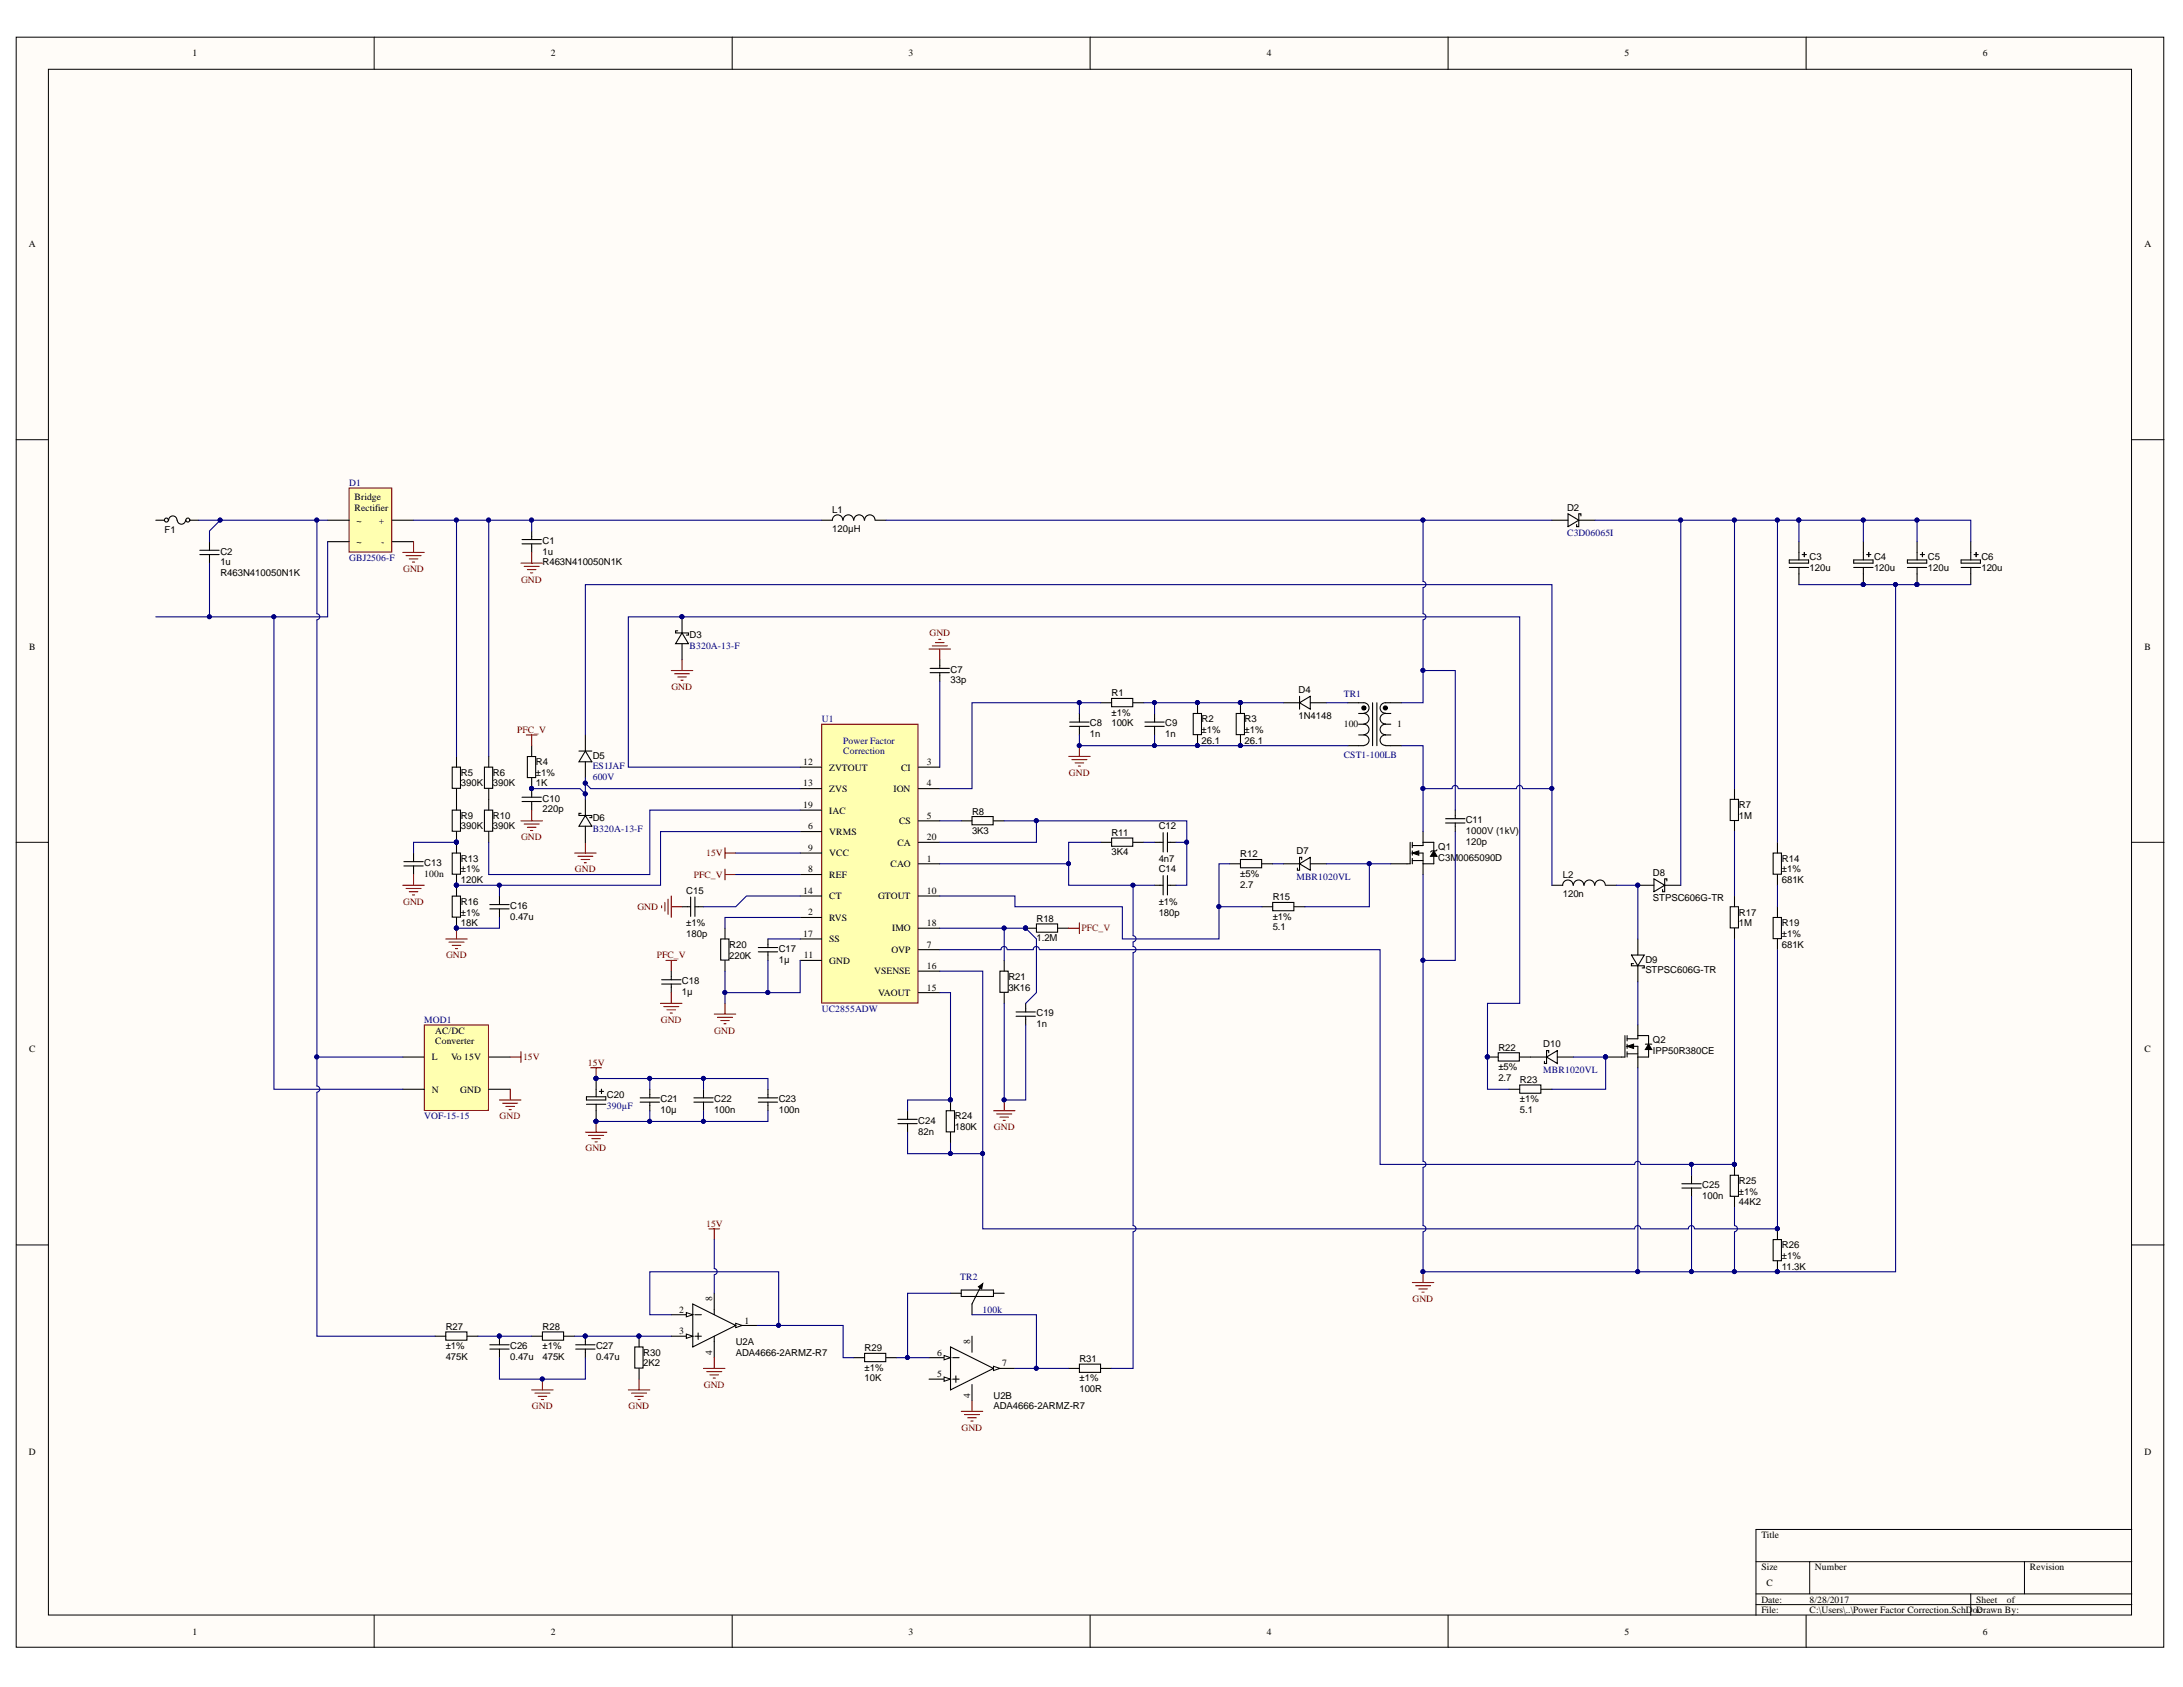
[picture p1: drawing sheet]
<svg xmlns="http://www.w3.org/2000/svg" width="279mm" height="216mm" viewBox="0 0 279 216" stroke-linecap="round" stroke-linejoin="round" font-family="sans-serif">
<defs><g id="words">
<g font-size="1.2">
<text x="24.7" y="7.2">1</text>
<text x="70.5" y="7.2">2</text>
<text x="116.3" y="7.2">3</text>
<text x="162.1" y="7.2">4</text>
<text x="207.9" y="7.2">5</text>
<text x="253.8" y="7.2">6</text>
<text x="3.7" y="31.6">A</text>
<text x="274.5" y="31.6">A</text>
<text x="45.4" y="64">Bridge</text>
<text x="45.4" y="65.4">Rectifier</text>
<text x="106.5" y="65.6">L1</text>
<text x="200.6" y="65.4">D2</text>
<text x="21.1" y="68.2">F1</text>
<text x="28.2" y="71">C2</text>
<text x="45.6" y="67">~</text>
<text x="45.6" y="69.7">~</text>
<text x="48.5" y="67">+</text>
<text x="48.8" y="69.7">-</text>
<text x="69.4" y="71">1u</text>
<text x="69.4" y="69.6">C1</text>
<text x="106.5" y="68.1">120µH</text>
<text x="231.6" y="71.7">C3</text>
<text x="239.9" y="71.7">C4</text>
<text x="246.7" y="71.7">C5</text>
<text x="253.6" y="71.7">C6</text>
<text x="28.2" y="72.4">1u</text>
<text x="28.2" y="73.7">R463N410050N1K</text>
<text x="69.4" y="72.4">R463N410050N1K</text>
<text x="231.6" y="73">120u</text>
<text x="239.9" y="73">120u</text>
<text x="246.7" y="73">120u</text>
<text x="253.6" y="73">120u</text>
<text x="3.7" y="83.1">B</text>
<text x="88.3" y="81.7">D3</text>
<text x="274.5" y="83.1">B</text>
<text x="121.7" y="87.5">33p</text>
<text x="121.7" y="86.1">C7</text>
<text x="142.3" y="89.1">R1</text>
<text x="166.2" y="88.7">D4</text>
<text x="139.5" y="94.4">1n</text>
<text x="139.5" y="93">C8</text>
<text x="142.3" y="91.6">±1%</text>
<text x="142.3" y="93">100K</text>
<text x="149.1" y="94.4">1n</text>
<text x="149.1" y="93">C9</text>
<text x="153.8" y="93.8">±1%</text>
<text x="153.8" y="95.2">26.1</text>
<text x="153.8" y="92.4">R2</text>
<text x="159.3" y="93.8">±1%</text>
<text x="159.3" y="95.2">26.1</text>
<text x="159.3" y="92.4">R3</text>
<text x="166.2" y="92">1N4148</text>
<text x="172" y="93.1">100</text>
<text x="178.8" y="93.1">1</text>
<text x="59" y="100.6">390K</text>
<text x="59" y="99.3">R5</text>
<text x="63.1" y="100.6">390K</text>
<text x="63.1" y="99.3">R6</text>
<text x="68.6" y="99.3">±1%</text>
<text x="68.6" y="100.6">1K</text>
<text x="68.6" y="97.9">R4</text>
<text x="75.9" y="97.1">D5</text>
<text x="102.8" y="97.9">12</text>
<text x="102.8" y="100.6">13</text>
<text x="106.1" y="98.6">ZVTOUT</text>
<text x="106.1" y="101.4">ZVS</text>
<text x="114.3" y="101.4">ION</text>
<text x="115.3" y="98.6">CI</text>
<text x="118.6" y="97.9">3</text>
<text x="118.6" y="100.6">4</text>
<text x="59" y="106.1">390K</text>
<text x="59" y="104.8">R9</text>
<text x="63.1" y="106.1">390K</text>
<text x="63.1" y="104.8">R10</text>
<text x="69.4" y="103.9">220p</text>
<text x="69.4" y="102.6">C10</text>
<text x="75.9" y="105">D6</text>
<text x="102.8" y="103.4">19</text>
<text x="103.4" y="106.1">6</text>
<text x="106.1" y="104.1">IAC</text>
<text x="106.1" y="106.9">VRMS</text>
<text x="115.1" y="105.5">CS</text>
<text x="118.6" y="104.8">5</text>
<text x="118.6" y="107.5">20</text>
<text x="124.4" y="106.7">3K3</text>
<text x="124.4" y="104.2">R8</text>
<text x="142.3" y="107">R11</text>
<text x="148.3" y="106.1">C12</text>
<text x="187.6" y="106.7">1000V (1kV)</text>
<text x="187.6" y="105.3">C11</text>
<text x="222.6" y="104.8">1M</text>
<text x="222.6" y="103.4">R7</text>
<text x="54.3" y="112.2">100n</text>
<text x="54.3" y="110.8">C13</text>
<text x="59" y="111.6">±1%</text>
<text x="59" y="113">120K</text>
<text x="59" y="110.3">R13</text>
<text x="103.4" y="108.9">9</text>
<text x="103.4" y="111.6">8</text>
<text x="106.1" y="109.6">VCC</text>
<text x="106.1" y="112.4">REF</text>
<text x="114" y="111">CAO</text>
<text x="114.9" y="108.2">CA</text>
<text x="118.6" y="110.3">1</text>
<text x="142.3" y="109.4">3K4</text>
<text x="148.3" y="110.3">4n7</text>
<text x="148.3" y="111.6">C14</text>
<text x="158.7" y="112.2">±5%</text>
<text x="158.7" y="113.6">2.7</text>
<text x="158.7" y="109.7">R12</text>
<text x="165.9" y="109.3">D7</text>
<text x="184.1" y="108.8">Q1</text>
<text x="184.1" y="110.2">C3M0065090D</text>
<text x="187.6" y="108.1">120p</text>
<text x="200" y="112.4">L2</text>
<text x="211.6" y="112.1">D8</text>
<text x="228.1" y="111.6">±1%</text>
<text x="228.1" y="113">681K</text>
<text x="228.1" y="110.3">R14</text>
<text x="59" y="117.2">±1%</text>
<text x="59" y="118.5">18K</text>
<text x="59" y="115.8">R16</text>
<text x="65.3" y="117.7">0.47u</text>
<text x="65.3" y="116.3">C16</text>
<text x="87.8" y="118.5">±1%</text>
<text x="87.8" y="119.9">180p</text>
<text x="87.8" y="114.4">C15</text>
<text x="102.8" y="114.4">14</text>
<text x="102.8" y="119.9">17</text>
<text x="103.4" y="117.1">2</text>
<text x="106.1" y="115.1">CT</text>
<text x="106.1" y="117.9">RVS</text>
<text x="112.4" y="115.1">GTOUT</text>
<text x="114.2" y="119.2">IMO</text>
<text x="118.6" y="114.4">10</text>
<text x="118.6" y="118.5">18</text>
<text x="132.7" y="118">R18</text>
<text x="148.3" y="115.8">±1%</text>
<text x="148.3" y="117.2">180p</text>
<text x="162.9" y="117.7">±1%</text>
<text x="162.9" y="119.1">5.1</text>
<text x="162.9" y="115.2">R15</text>
<text x="200" y="114.8">120n</text>
<text x="211.6" y="115.4">STPSC606G-TR</text>
<text x="222.6" y="118.5">1M</text>
<text x="222.6" y="117.2">R17</text>
<text x="228.1" y="119.9">±1%</text>
<text x="228.1" y="118.5">R19</text>
<text x="87.3" y="126">C18</text>
<text x="93.3" y="122.7">220K</text>
<text x="93.3" y="121.3">R20</text>
<text x="99.7" y="123.2">1µ</text>
<text x="99.7" y="121.8">C17</text>
<text x="102.9" y="122.6">11</text>
<text x="106.1" y="120.6">SS</text>
<text x="106.1" y="123.3">GND</text>
<text x="111.9" y="124.7">VSENSE</text>
<text x="114.1" y="122">OVP</text>
<text x="118.6" y="121.3">7</text>
<text x="118.6" y="124">16</text>
<text x="129.1" y="125.4">R21</text>
<text x="132.7" y="120.5">1.2M</text>
<text x="210.6" y="124.6">STPSC606G-TR</text>
<text x="210.6" y="123.2">D9</text>
<text x="228.1" y="121.3">681K</text>
<text x="87.3" y="127.3">1µ</text>
<text x="112.4" y="127.4">VAOUT</text>
<text x="118.6" y="126.8">15</text>
<text x="129.1" y="126.8">3K16</text>
<text x="132.7" y="131.5">1n</text>
<text x="132.7" y="130.1">C19</text>
<text x="3.7" y="134.7">C</text>
<text x="55.3" y="135.7">L</text>
<text x="55.7" y="132.3">AC/DC</text>
<text x="55.7" y="133.6">Converter</text>
<text x="57.8" y="135.7">Vo 15V</text>
<text x="191.8" y="137">±5%</text>
<text x="191.8" y="134.5">R22</text>
<text x="197.5" y="134">D10</text>
<text x="211.6" y="133.5">Q2</text>
<text x="211.6" y="134.9">IPP50R380CE</text>
<text x="274.5" y="134.7">C</text>
<text x="55.3" y="139.8">N</text>
<text x="58.9" y="139.8">GND</text>
<text x="77.7" y="140.5">C20</text>
<text x="84.5" y="142.5">10µ</text>
<text x="84.5" y="141.1">C21</text>
<text x="91.4" y="142.5">100n</text>
<text x="91.4" y="141.1">C22</text>
<text x="99.7" y="142.5">100n</text>
<text x="99.7" y="141.1">C23</text>
<text x="117.5" y="143.8">C24</text>
<text x="122.2" y="143.3">R24</text>
<text x="191.8" y="138.3">2.7</text>
<text x="194.5" y="141.1">±1%</text>
<text x="194.5" y="142.5">5.1</text>
<text x="194.5" y="138.6">R23</text>
<text x="117.5" y="145.2">82n</text>
<text x="122.2" y="144.7">180K</text>
<text x="217.9" y="153.4">100n</text>
<text x="217.9" y="152.1">C25</text>
<text x="222.6" y="152.9">±1%</text>
<text x="222.6" y="154.3">44K2</text>
<text x="222.6" y="151.5">R25</text>
<text x="228.1" y="161.1">±1%</text>
<text x="228.1" y="159.7">R26</text>
<text x="86.9" y="168">2</text>
<text x="91.1" y="166.5" transform="rotate(-90 91.1 166.5)">8</text>
<text x="228.1" y="162.5">11.3K</text>
<text x="57" y="172.7">±1%</text>
<text x="57" y="170.2">R27</text>
<text x="65.3" y="172.7">C26</text>
<text x="69.4" y="172.7">±1%</text>
<text x="69.4" y="170.2">R28</text>
<text x="76.3" y="172.7">C27</text>
<text x="82.3" y="173.5">R30</text>
<text x="86.9" y="170.7">3</text>
<text x="91.1" y="173.4" transform="rotate(-90 91.1 173.4)">4</text>
<text x="94.2" y="172.1">U2A</text>
<text x="94.2" y="173.5">ADA4666-2ARMZ-R7</text>
<text x="95.3" y="169.4">1</text>
<text x="110.7" y="172.9">R29</text>
<text x="119.9" y="173.5">6</text>
<text x="124.2" y="172" transform="rotate(-90 124.2 172)">8</text>
<text x="57" y="174">475K</text>
<text x="65.3" y="174">0.47u</text>
<text x="69.4" y="174">475K</text>
<text x="76.3" y="174">0.47u</text>
<text x="82.3" y="174.9">2K2</text>
<text x="110.7" y="175.4">±1%</text>
<text x="110.7" y="176.8">10K</text>
<text x="119.9" y="176.2">5</text>
<text x="124.2" y="178.9" transform="rotate(-90 124.2 178.9)">4</text>
<text x="127.2" y="179">U2B</text>
<text x="128.3" y="174.9">7</text>
<text x="138.2" y="176.8">±1%</text>
<text x="138.2" y="178.2">100R</text>
<text x="138.2" y="174.3">R31</text>
<text x="127.2" y="180.4">ADA4666-2ARMZ-R7</text>
<text x="3.7" y="186.2">D</text>
<text x="274.5" y="186.2">D</text>
<text x="225.4" y="196.9">Title</text>
<text x="225.4" y="201">Size</text>
<text x="226.1" y="203">C</text>
<text x="232.3" y="201">Number</text>
<text x="259.8" y="201">Revision</text>
<text x="24.7" y="209.2">1</text>
<text x="70.5" y="209.2">2</text>
<text x="116.3" y="209.2">3</text>
<text x="162.1" y="209.2">4</text>
<text x="207.9" y="209.2">5</text>
<text x="225.4" y="205.1">Date:</text>
<text x="225.4" y="206.5">File:</text>
<text x="231.6" y="205.1">8/28/2017</text>
<text x="231.6" y="206.5">C:\Users\..\Power Factor Correction.SchDoDrawn By:</text>
<text x="252.9" y="205.1">Sheet</text>
<text x="253.1" y="206.5">c</text>
<text x="253.8" y="209.2">6</text>
<text x="256.9" y="205.1">of</text>
</g>
<g font-size="1.2" fill="#000080">
<text x="44.7" y="62.2">D1</text>
<text x="44.7" y="71.8">GBJ2506-F</text>
<text x="200.6" y="68.6">C3D06065I</text>
<text x="88.3" y="83.1">B320A-13-F</text>
<text x="172" y="89.2">TR1</text>
<text x="105.2" y="92.4">U1</text>
<text x="107.9" y="95.2">Power Factor</text>
<text x="75.9" y="98.5">ES1JAF</text>
<text x="75.9" y="99.8">600V</text>
<text x="107.9" y="96.5">Correction</text>
<text x="172" y="97">CST1-100LB</text>
<text x="75.9" y="106.4">B320A-13-F</text>
<text x="165.9" y="112.6">MBR1020VL</text>
<text x="54.3" y="130.9">MOD1</text>
<text x="105.2" y="129.5">UC2855ADW</text>
<text x="197.5" y="137.3">MBR1020VL</text>
<text x="54.3" y="143.3">VOF-15-15</text>
<text x="77.7" y="141.9">390µF</text>
<text x="122.9" y="163.8">TR2</text>
<text x="125.8" y="168">100k</text>
</g>
<g font-size="1.2" fill="#800000">
<text x="51.6" y="73.2">GND</text>
<text x="66.7" y="74.6">GND</text>
<text x="119" y="81.4">GND</text>
<text x="85.9" y="88.3">GND</text>
<text x="66.2" y="93.8">PFC_V</text>
<text x="136.8" y="99.3">GND</text>
<text x="66.7" y="107.5">GND</text>
<text x="73.6" y="111.6">GND</text>
<text x="88.8" y="112.4">PFC_V</text>
<text x="90.4" y="109.6">15V</text>
<text x="51.6" y="115.8">GND</text>
<text x="81.6" y="116.5">GND</text>
<text x="138.4" y="119.2">PFC_V</text>
<text x="57.1" y="122.6">GND</text>
<text x="84.1" y="122.6">PFC_V</text>
<text x="84.6" y="130.9">GND</text>
<text x="66.9" y="135.7">15V</text>
<text x="75.2" y="136.4">15V</text>
<text x="91.4" y="132.3">GND</text>
<text x="63.9" y="143.3">GND</text>
<text x="74.9" y="147.4">GND</text>
<text x="127.2" y="144.6">GND</text>
<text x="90.4" y="157">15V</text>
<text x="180.8" y="166.6">GND</text>
<text x="90.1" y="177.6">GND</text>
<text x="68.1" y="180.4">GND</text>
<text x="80.4" y="180.4">GND</text>
<text x="123.1" y="183.1">GND</text>
</g>
</g></defs>
<g fill="#fffcf8" stroke="#000" stroke-width=".13">
<path d="M2.1 4.8h274.8v206h-274.8z"/>
<path d="M6.2 8.9h266.6v197.8h-266.6z"/>
</g>
<g fill="none" stroke="#000" stroke-width=".13">
<path d="M47.9 4.7v4.2M93.7 4.7v4.2M139.5 4.7v4.2M185.3 4.7v4.2M231.2 4.7v4.2M2.1 56.3h4.1M272.9 56.3h4.1M2.1 107.8h4.1M272.9 107.8h4.1M2.1 159.3h4.1M272.9 159.3h4.1M224.7 199.9h48.2"/>
<path d="M231.6 199.9v4.1M259.1 199.9v4.1M272.9 195.7h-48.2v11M47.9 206.7v4.2M93.7 206.7v4.2M139.5 206.7v4.2M185.3 206.7v4.2M224.7 204h48.2M224.7 205.4h48.2M231.2 206.7v4.2M252.2 204v2.7"/>
</g>
<path d="M105.2 92.7h12.3v35.7h-12.3z" fill="#ffffb0" stroke="#800000" stroke-width=".13"/>
<g fill="none" stroke="#000" stroke-width=".14">
<path d="M87.3 78.9v2.1M198.6 66.6h2.1M200.7 65.8l1.4 .8-1.4 .8zM202.1 66.6h2M202.3 66v-.2h-.2v1.6h-.3v-.3M57.9 98.2h1v2.7h-1zM58.4 96.8v1.4M62 98.2h1.1v2.7h-1.1zM62.6 96.8v1.4M67.5 96.8h1.1v2.7h-1.1zM68 95.4v1.4M68 99.6v2.4"/>
<path d="M74.1 96.1h1.6M74.9 96.1l.8 1.4h-1.6zM74.9 94.1v2M74.9 97.5v2.1M86.7 80.7h-.2v.3h1.6v.3h-.3M87.3 81l.8 1.4h-1.6zM87.3 82.4v2M102.4 98.2h2.8M117.5 98.2h2.8M119 86.1h2.5M119 85.5h2.5M120.3 84.4v1.1"/>
<path d="M120.3 86.1v1.1M136.9 93h2.5M136.9 92.4h2.5M138.2 91.3v1.1M138.2 93v1.1M140.9 89.9h1.4M142.3 89.4h2.7v1h-2.7zM145 89.9h1.4M146.5 93h2.5M146.5 92.4h2.5M147.8 91.3v1.1M147.8 93v1.1"/>
<path d="M152.7 91.3h1.1v2.7h-1.1zM153.3 89.9v1.4M153.3 94.1v1.3M158.2 91.3h1.1v2.7h-1.1zM158.8 89.9v1.4M158.8 94.1v1.3M164.3 89.9h2M166.3 89.9l1.4-.8v1.7zM166.3 89.1v1.7M167.7 89.9h2.1M172.5 89.9h2.1a.67 .67 0 0 1 .6 .7 .67 .67 0 0 1-.6 .7M172.5 95.4h2.1"/>
<path d="M173.9 94.1h.7a.67 .67 0 0 1 .6 .6 .67 .67 0 0 1-.6 .7M173.9 92.7h.7a.67 .67 0 0 1 .6 .7 .67 .67 0 0 1-.6 .6M173.9 91.3h.7a.67 .67 0 0 1 .6 .7 .67 .67 0 0 1-.6 .6M175.7 89.9v5.5M176.2 89.9v5.5M177.3 95.4h2.1M178 94.1h-.7a.67 .67 0 0 0-.7 .6 .67 .67 0 0 0 .7 .7M178 92.7h-.7a.67 .67 0 0 0-.7 .7 .67 .67 0 0 0 .7 .6M178 91.3h-.7a.67 .67 0 0 0-.7 .7 .67 .67 0 0 0 .7 .6M179.4 89.9h-2.1a.67 .67 0 0 0-.7 .7 .67 .67 0 0 0 .7 .7M51.7 110.8h2.5M51.7 110.3h2.5"/>
<path d="M52.9 109.2v1.1M52.9 110.8v1.1M57.9 103.7h1v2.7h-1zM57.9 109.2h1v2.7h-1zM57.9 114.7h1v2.7h-1zM58.4 100.9v2.8M58.4 106.4v2.8M58.4 111.9v2.8M58.4 117.4v1.4M62 103.7h1.1v2.7h-1.1zM62.6 100.9v2.8M62.6 106.4v1.4"/>
<path d="M62.7 116.3h2.5M62.7 115.8h2.5M63.9 114.7v1.1M63.9 116.3v1.1M66.8 102.6h2.5M66.8 102h2.5M68 102.6v1.1M74.4 104.1h-.3v.3h1.6v.2h-.2M74.9 104.4l.8 1.3h-1.6zM74.9 102.3v2.1M74.9 105.7v2.1M87.3 116h1.1"/>
<path d="M88.4 114.8v2.5M88.9 116h1.1M88.9 114.8v2.5M92.8 118.8v1.4M102.4 100.9h2.8M102.4 114.7h2.8M102.4 103.7h2.8M102.4 106.4h2.8M102.4 109.2h2.8M102.4 111.9h2.8M102.4 117.4h2.8M117.5 100.9h2.8"/>
<path d="M117.5 105.1h2.8M117.5 107.8h2.8M117.5 110.5h2.8M117.5 114.7h2.8M117.5 118.8h2.8M123 105.1h1.4M124.4 104.5h2.7v1.1h-2.7zM127.2 105.1h1.3M131.3 118.8h1.4M132.7 118.2h2.7v1.1h-2.7zM135.4 118.8h1.4M140.9 107.8h1.4"/>
<path d="M142.3 107.2h2.7v1.1h-2.7zM145 107.8h1.4M147.8 107.8h1.1M147.8 113.3h1.1M148.9 106.6v2.4M148.9 112.1v2.4M149.4 107.8h1.1M149.4 106.6v2.4M149.4 112.1v2.4M149.4 113.3h1.1M157.4 110.5h1.4M158.8 110h2.7v1.1h-2.7z"/>
<path d="M161.5 110.5h1.4M161.5 116h1.4M162.9 115.5h2.7v1.1h-2.7zM164.3 110.5h2M165.6 116h1.4M166.3 110.5l1.4-.8v1.7zM166.6 110v-.3h-.3v1.7h-.2v-.3M167.7 110.5h2.1M180.5 107.8v2.7h-2.5M180.8 109.2l.8-.3v.5zM180.8 109.2h1.3v2.7M180.8 110.1h1.3"/>
<path d="M180.8 107.8v.7M180.8 108.9v.5M180.8 109.9v.6M182.1 107.8h1.4v1.1M182.1 106.4v1.8h-1.3M183.5 108.9l.4 .7h-.8zM183.5 109.6v.9h-1.4M183.9 108.8l-.1 .1h-.6l-.1 .1M185 105.3h2.5M185 104.8h2.5M186.3 103.7v1.1M186.3 105.3v1.1"/>
<path d="M201.3 113.3a.67 .67 0 0 0-.6-.7 .67 .67 0 0 0-.7 .7h-1.4M202.7 113.3a.67 .67 0 0 0-.7-.7 .67 .67 0 0 0-.6 .7M204.1 113.3a.67 .67 0 0 0-.7-.7 .67 .67 0 0 0-.6 .7M205.5 113.3a.67 .67 0 0 0-.7-.7 .67 .67 0 0 0-.7 .7M205.5 113.3h1.4M221.4 116h1.1v2.8h-1.1zM221.4 102.3h1.1v2.7h-1.1zM222 100.9v1.4M222 105.1v1.3M222 114.7v1.3M222 118.8v1.4M226.9 117.4h1.1v2.7h-1.1z"/>
<path d="M226.9 109.2h1.1v2.7h-1.1zM227.5 107.8v1.4M227.5 111.9v1.4M227.5 116v1.4M84.7 125.9h2.5M84.7 125.4h2.5M85.9 124.3v1.1M85.9 125.9v1.1M92.2 120.2h1.1v2.7h-1.1zM92.8 122.9v1.4M97.1 121.8h2.4M97.1 121.3h2.4"/>
<path d="M98.3 120.2v1.1M98.3 121.8v1.1M102.4 120.2h2.8M102.4 122.9h2.8M117.5 121.5h2.8M117.5 124.3h2.8M117.5 127h2.8M128 124.3h1v2.7h-1zM128.5 122.9v1.4M128.5 127v1.4M130 130.1h2.5M130 129.5h2.5"/>
<path d="M131.3 128.4v1.1M131.3 130.1v1.1M190.4 135.3h1.4M191.8 134.7h2.7v1.1h-2.7zM193.1 139.4h1.4M194.5 138.9h2.7v1h-2.7zM194.5 135.3h3.4M197.3 139.4h1.3M197.9 135.3l1.4-.8v1.6zM198.2 134.7v-.2h-.3v1.6h-.2v-.3M199.3 135.3h2.1M208 132.5v2.8h-2.5"/>
<path d="M208.3 133.9l.8-.3v.6zM208.3 133.9h1.3v2.8M208.3 134.9h1.3M208.3 132.5v.7M208.3 133.6v.6M208.3 134.6v.7M209.6 131.2v1.7h-1.3M209.6 132.5h1.4v1.1M210.6 133.6h.8M211 133.6l.4 .7h-.8zM211 134.3v1h-1.4M227.5 120.2v1.3"/>
<path d="M114.9 143.8h2.5M114.9 143.2h2.5M116.2 142.2v1M116.2 143.8v1.1M121.1 142.2h1.1v2.7h-1.1zM121.7 140.8v1.4M121.7 144.9v1.4M215.3 152h2.4M215.3 151.5h2.4M216.5 150.4v1.1M216.5 152v1.1M221.4 150.4h1.1v2.7h-1.1z"/>
<path d="M222 149v1.4M222 153.1v1.4M226.9 158.6h1.1v2.7h-1.1zM227.5 157.3v1.3M227.5 161.4v1.4"/>
</g>
<g fill="none" stroke="#800000" stroke-width=".14">
<path d="M67.4 94.1h1.3M68 94.1v1.3M85.9 85.8h2.8M86.3 86.2h2M86.7 86.6h1.1M87.2 87.1h.2M87.3 84.4v1.4M118.9 83.1h2.8M119.3 82.7h1.9M119.7 82.2h1.1M120.1 81.8h.3M120.3 83.1v1.3"/>
<path d="M136.8 96.8h2.7M137.2 97.2h1.9M137.6 97.6h1.1M138 98h.3M138.2 95.4v1.4M51.6 113.3h2.7M52 113.7h1.9M52.4 114.1h1.1M52.8 114.5h.3M52.9 111.9v1.4M58.4 118.8v1.4M66.7 105.1h2.7"/>
<path d="M67.1 105.5h1.9M67.5 105.9h1.1M67.9 106.3h.3M68 103.7v1.4M73.5 109.2h2.8M74 109.6h1.9M74.4 110h1.1M74.8 110.4h.3M74.9 107.8v1.4M84.7 115.9v.3M85.1 115.5v1.1M85.5 115.1v1.9"/>
<path d="M85.9 114.7v2.7M85.9 116h1.4M92.8 111.2v1.4M92.8 111.9h1.4M136.8 118.8h1.4M138.2 118.1v1.4M57.1 120.2h2.7M57.5 120.6h1.9M57.9 121h1.1M58.3 121.4h.3M84.5 128.4h2.8M85 128.8h1.9"/>
<path d="M85.2 122.9h1.4M85.4 129.2h1.1M85.8 129.6h.3M85.9 122.9v1.4M85.9 127v1.4M91.4 129.8h2.8M91.8 130.2h2M92.2 130.6h1.1M92.7 131h.2M92.8 128.4v1.4M127.2 142.2h2.7M127.6 142.6h1.9"/>
<path d="M128 143h1.1M128.4 143.4h.3M128.5 140.8v1.4M180.8 164.1h2.7M181.2 164.5h1.9M181.6 165h1.1M182 165.4h.3M182.1 162.8v1.3"/>
</g>
<g fill="#000080" stroke="#000080" stroke-width=".13">
<circle cx="68" cy="100.9" r=".25"/>
<circle cx="58.4" cy="107.8" r=".25"/>
<circle cx="58.4" cy="113.3" r=".25"/>
<circle cx="58.4" cy="118.8" r=".25"/>
<circle cx="182.1" cy="162.7" r=".25"/>
<circle cx="128.5" cy="140.8" r=".25"/>
<circle cx="131.3" cy="118.8" r=".25"/>
<circle cx="222" cy="149" r=".25"/>
<circle cx="227.5" cy="162.7" r=".25"/>
<circle cx="227.5" cy="157.2" r=".25"/>
<circle cx="121.6" cy="140.8" r=".25"/>
<circle cx="158.8" cy="95.4" r=".25"/>
<circle cx="158.7" cy="89.9" r=".25"/>
<circle cx="153.3" cy="95.4" r=".25"/>
<circle cx="153.2" cy="89.9" r=".25"/>
<circle cx="138.1" cy="95.4" r=".25"/>
<circle cx="205.5" cy="135.3" r=".25"/>
<circle cx="87.3" cy="78.9" r=".25"/>
<circle cx="190.4" cy="135.3" r=".25"/>
</g>
<path d="M180.8 109.2l.8-.3v.5zM183.5 108.9l.4 .7h-.8zM208.3 133.9l.8-.3v.6zM211 133.6l.4 .7h-.8z" fill="#000"/>
<g fill="none" stroke="#000" stroke-width=".41">
<circle cx="174.6" cy="90.6" r=".12"/>
<circle cx="177.3" cy="90.6" r=".12"/>
</g>
<path d="M44.7 62.5h5.4v8.2h-5.4z" fill="#ffffb0" stroke="#800000" stroke-width=".13"/>
<g fill="none" stroke="#000" stroke-width=".14">
<path d="M19.9 66.6h1.1M22.6 66.6a.53 .53 0 0 0-.5-.6 .53 .53 0 0 0-.5 .6M23.7 66.6a.53 .53 0 0 1-.5 .5 .53 .53 0 0 1-.5-.5M24.3 66.6h1.1M25.6 71h2.5M25.6 70.4h2.5M26.8 69.3v1.1M26.8 71v1.1M41.9 66.6h2.8M41.9 69.3h2.8M50.2 66.6h2.7M50.2 69.3h2.7"/>
<path d="M66.8 69.6h2.5M66.8 69.1h2.5M68 68v1.1M68 69.6v1.1M107.9 66.6a.67 .67 0 0 0-.7-.7 .67 .67 0 0 0-.7 .7h-1.3M109.2 66.6a.67 .67 0 0 0-.6-.7 .67 .67 0 0 0-.7 .7M110.6 66.6a.67 .67 0 0 0-.6-.7 .67 .67 0 0 0-.7 .7M112 66.6a.67 .67 0 0 0-.7-.7 .67 .67 0 0 0-.6 .7M112 66.6h1.4M229 72.6h2.5M229 71.7h2.5v.4h-2.5zM230.2 69.3v2.4"/>
<path d="M230.2 72.6v2.2M230.7 71h.5M230.9 70.7v.5M237.3 72.6h2.4M237.3 71.7h2.4v.4h-2.4zM238.5 69.3v2.4M238.5 72.6v2.2M238.9 71h.6M239.2 70.7v.5M244.1 72.6h2.5M244.1 71.7h2.5v.4h-2.5zM245.4 69.3v2.4"/>
<path d="M245.4 72.6v2.2M245.8 71h.5M246.1 70.7v.5M251 71.7h2.5v.4h-2.5zM251 72.6h2.5M252.2 69.3v2.4M252.2 72.6v2.2M252.6 71h.6M252.9 70.7v.5M209.6 113.3h2.1M211.7 112.5l1.4 .8-1.4 .8zM213.1 113.3h2"/>
<path d="M213.3 112.7v-.2h-.2v1.6h-.3v-.3M208.8 122.2h1.7l-.9 1.4zM209.1 123.3h-.3v.3h1.7v.3h-.3M209.6 120.2v2M209.6 123.6v2.1M118.9 173.8h2.8M121.7 172.4l5.5 2.7-5.5 2.8z"/>
<circle cx="21.3" cy="66.6" r=".25"/>
<circle cx="24" cy="66.6" r=".25"/>
</g>
<path d="M51.6 70.7h2.7M52 71.1h1.9M52.4 71.5h1.1M52.8 71.9h.3M52.9 69.3v1.4M66.7 72.1h2.7M67.1 72.5h1.9M67.5 72.9h1.1M67.9 73.3h.3M68 70.7v1.4" fill="none" stroke="#800000" stroke-width=".14"/>
<g fill="#000080" stroke="#000080" stroke-width=".13">
<circle cx="245.3" cy="74.8" r=".25"/>
<circle cx="238.5" cy="74.8" r=".25"/>
<circle cx="209.6" cy="113.3" r=".25"/>
</g>
<path d="M120.8 173.5l.9 .3-.9 .2z" fill="#fffcf8"/>
<path d="M120.8 173.5l.9 .3-.9 .2z" fill="none" stroke="#000" stroke-width=".13"/>
<path d="M118.9 176.5h2.8" fill="none" stroke="#000" stroke-width=".14"/>
<path d="M120.8 176.2l.9 .3-.9 .3z" fill="#fffcf8"/>
<path d="M120.8 176.2l.9 .3-.9 .3z" fill="none" stroke="#000" stroke-width=".13"/>
<path d="M127.2 175.1h2.7" fill="none" stroke="#000" stroke-width=".14"/>
<path d="M127.2 174.9l.8 .2-.8 .3z" fill="#fffcf8"/>
<path d="M127.2 174.9l.8 .2-.8 .3z" fill="none" stroke="#000" stroke-width=".13"/>
<g fill="none" stroke="#000" stroke-width=".14">
<path d="M55.7 171h1.4M57.1 170.5h2.7v1h-2.7zM59.8 171h1.4M68 171h1.4M69.4 170.5h2.7v1h-2.7zM72.2 171h1.3M85.9 168.3h2.8M121.9 173.8h.9M121.9 176.5h.9M122.3 176.1v.8M124.4 171v2.1M124.4 177.2v2.1"/>
<path d="M136.8 175.1h1.4M138.2 174.6h2.7v1h-2.7zM140.9 175.1h1.4"/>
</g>
<path d="M87.8 168l.9 .3-.9 .2z" fill="#fffcf8"/>
<path d="M87.8 168l.9 .3-.9 .2z" fill="none" stroke="#000" stroke-width=".13"/>
<path d="M85.9 171h2.8" fill="none" stroke="#000" stroke-width=".14"/>
<path d="M87.8 170.7l.9 .3-.9 .3z" fill="#fffcf8"/>
<path d="M87.8 170.7l.9 .3-.9 .3z" fill="none" stroke="#000" stroke-width=".13"/>
<path d="M94.2 169.6h2.7" fill="none" stroke="#000" stroke-width=".14"/>
<path d="M94.2 169.4l.8 .2-.8 .3z" fill="#fffcf8"/>
<path d="M94.2 169.4l.8 .2-.8 .3z" fill="none" stroke="#000" stroke-width=".13"/>
<path d="M88.7 166.9l5.5 2.7-5.5 2.8zM88.9 168.3h.9M88.9 171h.9M89.4 170.6v.8M91.4 165.5v2.8M91.4 171v2.8" fill="none" stroke="#000" stroke-width=".14"/>
<path d="M124.4 179.3v1.3M123 180.6h2.8M123.4 181h2M123.9 181.4h1.1M124.3 181.9h.2" fill="none" stroke="#800000" stroke-width=".14"/>
<path d="M54.3 131.2h8.2v10.9h-8.2z" fill="#ffffb0" stroke="#800000" stroke-width=".13"/>
<g fill="none" stroke="#000" stroke-width=".14">
<path d="M51.6 135.3h2.7M51.6 139.4h2.7M62.6 135.3h2.7M62.6 139.4h2.7M76.3 138v2.4M76.7 139.7h.6M77 139.4v.6M83.2 139.4v1.1M90 139.4v1.1M98.3 139.4v1.1M75.1 140.4h2.4v.4h-2.4zM75.1 141.3h2.4"/>
<path d="M76.3 141.3v2.2M81.9 141.1h2.5M81.9 140.5h2.5M83.2 141.1v1.1M88.8 141.1h2.5M88.8 140.5h2.5M90 141.1v1.1M97.1 141.1h2.4M97.1 140.5h2.4M98.3 141.1v1.1M62.7 172.7h2.5M62.7 172.1h2.5"/>
<path d="M63.9 171v1.1M63.9 172.7v1.1M73.7 172.7h2.5M73.7 172.1h2.5M74.9 171v1.1M74.9 172.7v1.1M81.2 172.4h1.1v2.7h-1.1zM81.8 171v1.4M81.8 175.1v1.4M109.3 173.8h1.4M110.7 173.2h2.7v1.1h-2.7zM113.4 173.8h1.4"/>
<path d="M121.7 165.5h1.3M123 165.1h4.2v.8h-4.2zM125.2 164.7l.6-.4-.2 .7zM125.5 164.7l-1.1 2.2v1.4M127.2 165.5h1.3"/>
</g>
<g fill="none" stroke="#800000" stroke-width=".14">
<path d="M92.8 108.5v1.4M92.8 109.2h1.4M65.3 139.4v1.4M65.3 135.3h1.4M66.7 134.6v1.4M75.6 136.7h1.4M76.3 136.7v1.3M63.9 140.8h2.8M64.3 141.2h2M64.8 141.6h1.1M65.2 142h.2M74.9 144.9h2.8"/>
<path d="M75.3 145.3h2M75.7 145.7h1.1M76.2 146.1h.2M76.3 143.5v1.4M90.7 157.3h1.4M91.4 157.3v1.3M68 177.9h2.8M68.5 178.3h1.9M68.9 178.7h1.1M69.3 179.1h.3M69.4 176.5v1.4M80.4 177.9h2.8"/>
<path d="M80.8 178.3h2M81.2 178.7h1.1M81.7 179.1h.2M81.8 176.5v1.4M90 175.1h2.8M90.5 175.5h1.9M90.9 176h1.1M91.3 176.4h.3M91.4 173.8v1.3"/>
</g>
<g fill="#000080" stroke="#000080" stroke-width=".13">
<circle cx="63.9" cy="171" r=".25"/>
<circle cx="74.9" cy="171" r=".25"/>
<circle cx="69.4" cy="176.5" r=".25"/>
<circle cx="81.8" cy="171" r=".25"/>
<circle cx="76.3" cy="138" r=".25"/>
<circle cx="76.3" cy="143.5" r=".25"/>
<circle cx="58.4" cy="107.8" r=".25"/>
<circle cx="58.4" cy="113.3" r=".25"/>
<circle cx="63.9" cy="113.3" r=".25"/>
<circle cx="58.4" cy="118.8" r=".25"/>
<circle cx="62.5" cy="66.6" r=".25"/>
<circle cx="121.6" cy="140.8" r=".25"/>
<circle cx="121.6" cy="147.6" r=".25"/>
<circle cx="131.3" cy="118.8" r=".25"/>
<circle cx="147.8" cy="89.9" r=".25"/>
<circle cx="138.1" cy="89.9" r=".25"/>
<circle cx="147.8" cy="95.4" r=".25"/>
<circle cx="245.3" cy="66.6" r=".25"/>
<circle cx="238.5" cy="66.6" r=".25"/>
<circle cx="230.2" cy="66.6" r=".25"/>
<circle cx="132.6" cy="105" r=".25"/>
<circle cx="151.9" cy="107.8" r=".25"/>
<circle cx="182.1" cy="85.8" r=".25"/>
<circle cx="182.1" cy="122.9" r=".25"/>
<circle cx="209.6" cy="162.7" r=".25"/>
<circle cx="215.1" cy="66.6" r=".25"/>
<circle cx="182.1" cy="66.6" r=".25"/>
<circle cx="74.9" cy="100.2" r=".25"/>
<circle cx="74.9" cy="101.6" r=".25"/>
<circle cx="68" cy="100.9" r=".25"/>
<circle cx="136.8" cy="110.5" r=".25"/>
<circle cx="128.5" cy="140.8" r=".25"/>
<circle cx="128.5" cy="118.8" r=".25"/>
<circle cx="156" cy="116" r=".25"/>
<circle cx="175.2" cy="110.5" r=".25"/>
<circle cx="205.5" cy="135.3" r=".25"/>
<circle cx="190.4" cy="135.3" r=".25"/>
<circle cx="87.3" cy="78.9" r=".25"/>
<circle cx="198.6" cy="100.9" r=".25"/>
<circle cx="182.1" cy="100.9" r=".25"/>
<circle cx="98.3" cy="127" r=".25"/>
<circle cx="92.8" cy="127" r=".25"/>
<circle cx="222" cy="162.7" r=".25"/>
<circle cx="227.5" cy="162.7" r=".25"/>
<circle cx="242.6" cy="74.8" r=".25"/>
<circle cx="216.5" cy="149" r=".25"/>
<circle cx="216.5" cy="162.7" r=".25"/>
<circle cx="222" cy="149" r=".25"/>
<circle cx="227.5" cy="66.6" r=".25"/>
<circle cx="209.6" cy="113.3" r=".25"/>
<circle cx="125.8" cy="147.6" r=".25"/>
<circle cx="227.5" cy="157.2" r=".25"/>
<circle cx="145" cy="113.3" r=".25"/>
<circle cx="138.1" cy="95.4" r=".25"/>
<circle cx="153.3" cy="95.4" r=".25"/>
<circle cx="158.8" cy="95.4" r=".25"/>
<circle cx="153.2" cy="89.9" r=".25"/>
<circle cx="158.7" cy="89.9" r=".25"/>
<circle cx="182.1" cy="162.7" r=".25"/>
<circle cx="222" cy="66.6" r=".25"/>
<circle cx="238.5" cy="74.8" r=".25"/>
<circle cx="245.3" cy="74.8" r=".25"/>
<circle cx="28.2" cy="66.6" r=".25"/>
<circle cx="40.5" cy="66.6" r=".25"/>
<circle cx="26.8" cy="78.9" r=".25"/>
<circle cx="35" cy="78.9" r=".25"/>
<circle cx="68" cy="66.6" r=".25"/>
<circle cx="58.4" cy="66.6" r=".25"/>
<circle cx="99.6" cy="169.6" r=".25"/>
<circle cx="40.5" cy="135.3" r=".25"/>
<circle cx="116.1" cy="173.7" r=".25"/>
<circle cx="132.6" cy="175.1" r=".25"/>
<circle cx="83.1" cy="138" r=".25"/>
<circle cx="90" cy="138" r=".25"/>
<circle cx="83.1" cy="143.5" r=".25"/>
<circle cx="90" cy="143.5" r=".25"/>
</g>
<path d="M125.2 164.7l.6-.4-.2 .7z" fill="#000"/>
<g fill="none" stroke="#000080" stroke-width=".14">
<path d="M19.9 78.9h6.9M25.4 66.6h16.5M28.2 66.6l-1.4 1.4v1.3M35.1 78.9v60.5h16.5M40.6 78.5a.38 .38 0 0 1 .3 .4 .38 .38 0 0 1-.3 .4M40.6 79.4v59.6a.39 .39 0 0 1 .3 .4 .39 .39 0 0 1-.3 .4M40.6 66.6v11.9M41.9 69.3v9.6h-15.1v-6.8M52.9 66.6h5.5M62.6 66.6v30.2M68 66.6v1.4M105.2 66.6h-46.8v30.2"/>
<path d="M113.4 66.6h68.7v7.8M182.1 78.5a.38 .38 0 0 1 .4 .4 .38 .38 0 0 1-.4 .4M182.1 74.4a.39 .39 0 0 1 .4 .4 .39 .39 0 0 1-.4 .4M182.1 79.4v10.5h-2.7M182.1 66.6h16.5M182.1 75.2v3.3M204.1 66.6h17.9v34.3M215.1 66.6v46.7M222 66.6h8.2M227.5 66.6v41.2M230.2 74.8h22M230.2 66.6h22v2.7"/>
<path d="M230.2 66.6v2.7M238.5 66.6v2.7M242.6 74.8v88h-20.6M245.4 66.6v2.7M74.9 99.6v2.7M74.9 94.1v-19.3h123.7v26.1h-3.7M102.4 98.2h-22v-19.3h114.1v49.5h-4.1v11h2.7M120.3 87.2v11M138.2 89.9h-13.8v11h-4.1M138.2 94.1v1.3h34.3M140.9 89.9h-2.7v1.4M146.4 89.9h17.9"/>
<path d="M147.8 89.9v1.4M147.8 94.1v1.3M169.8 89.9h2.7M179.4 95.4h2.7v11M182.1 85.8h4.2v17.9M58.4 107.8h-5.5v1.4M58.4 113.3h5.5v1.4M63.9 117.4v1.4h-5.5M68 100.9h6.2l.7 .7M74.9 100.2l.7 .7h26.8M94.2 111.9h8.2M94.2 109.2h8.2"/>
<path d="M102.4 106.4h-17.9v6.9h-20.6M102.4 103.7h-19.2v8.2h-20.6v-4.1M102.4 117.4h-9.6v1.4M102.4 114.7h-6.9l-1.3 1.3h-4.2M120.3 118.8h11l1.4 1.4v6.8l-1.4 1.4M120.3 105.1h2.7M128.5 105.1h4.2v2.7h-12.4M128.5 118.8v4.1M132.7 105.1h19.2v8.2h-1.4M136.8 110.5v2.8h11M140.9 107.8h-4.1v2.7h-16.5M145 113.3v6.5a.39 .39 0 0 1 .4 .3 .39 .39 0 0 1-.4 .4"/>
<path d="M146.4 107.8h1.4M150.5 107.8h1.4M156 116h5.5M157.4 110.5h-1.4v9.7h-12.4v-4.2h-13.7v-1.3h-9.6M162.9 110.5h1.4M169.8 110.5h5.5M178 110.5h-2.7v5.5h-8.3M182.1 111.9v36.7M186.3 106.4v16.5h-4.2M186.6 100.9a.39 .39 0 0 0-.4-.4 .39 .39 0 0 0-.4 .4h-3.7M194.9 100.9a.39 .39 0 0 0-.4-.4 .39 .39 0 0 0-.4 .4h-7.4M198.6 100.9v12.4"/>
<path d="M206.9 113.3h2.7v6.9M222 106.4v8.3M227.5 113.3v2.7M40.6 139.8v31.2h15.1M40.6 135.3h11M76.3 138h22v1.4M83.2 138v1.4M90 138v1.4M92.8 124.3v2.7M98.3 120.2h4.1M98.3 122.9v4.1M102.4 122.9v4.1h-9.6v1.4"/>
<path d="M120.3 127h1.4v13.8h-5.5v1.4M120.3 124.3h5.5v33h83.4a.39 .39 0 0 1 .4-.4 .39 .39 0 0 1 .4 .4M128.5 128.4v12.4h2.8v-9.6M128.9 121.5a.39 .39 0 0 0-.4-.4 .39 .39 0 0 0-.4 .4h-7.8M133 121.5a.39 .39 0 0 0-.4-.4 .39 .39 0 0 0-.4 .4h-3.3M133.1 121.5h43.5v27.5h32.6a.39 .39 0 0 1 .4-.4 .39 .39 0 0 1 .4 .4M145 122v34.9a.39 .39 0 0 1 .4 .3 .39 .39 0 0 1-.4 .4M145 120.6v.5a.39 .39 0 0 1 .4 .4 .39 .39 0 0 1-.4 .4M201.4 135.3h4.1v4.1h-6.9M209.6 125.7v5.5M209.6 136.7v26.1M222 120.2v28.8h-12"/>
<path d="M227.5 121.5v35.8h-10.6M83.2 142.2v1.3M90 142.2v1.3M91.4 158.6v3.7a.39 .39 0 0 1 .4 .4 .39 .39 0 0 1-.4 .4M98.3 142.2v1.3h-22M116.2 144.9v2.7h9.6M121.7 146.3v1.3M145 157.7v17.4h-2.7M182.1 148.6a.38 .38 0 0 1 .4 .4 .38 .38 0 0 1-.4 .4M182.1 149.4v7.5a.39 .39 0 0 1 .4 .3 .39 .39 0 0 1-.4 .4M182.1 157.7v5.1h39.9v-5.1M216.5 149v1.4"/>
<path d="M216.5 153.1v9.7M216.9 157.3a.39 .39 0 0 0-.4-.4 .39 .39 0 0 0-.4 .4h-6.1M222 154.5v2.4a.39 .39 0 0 1 .4 .3 .39 .39 0 0 1-.4 .4M61.2 171h6.8M63.9 173.8v2.7h11v-2.7M73.5 171h12.4M85.9 168.3h-2.7v-5.5h16.5v6.8h-2.8M91.4 163.2v2.3M99.7 169.6h8.2v4.2h1.4M114.8 173.8h4.1M121.7 165.5h-5.5v8.3M124.4 168.3h8.3v6.8"/>
<path d="M129.9 175.1h6.9"/>
</g>
<use href="#words"/>
</svg>
